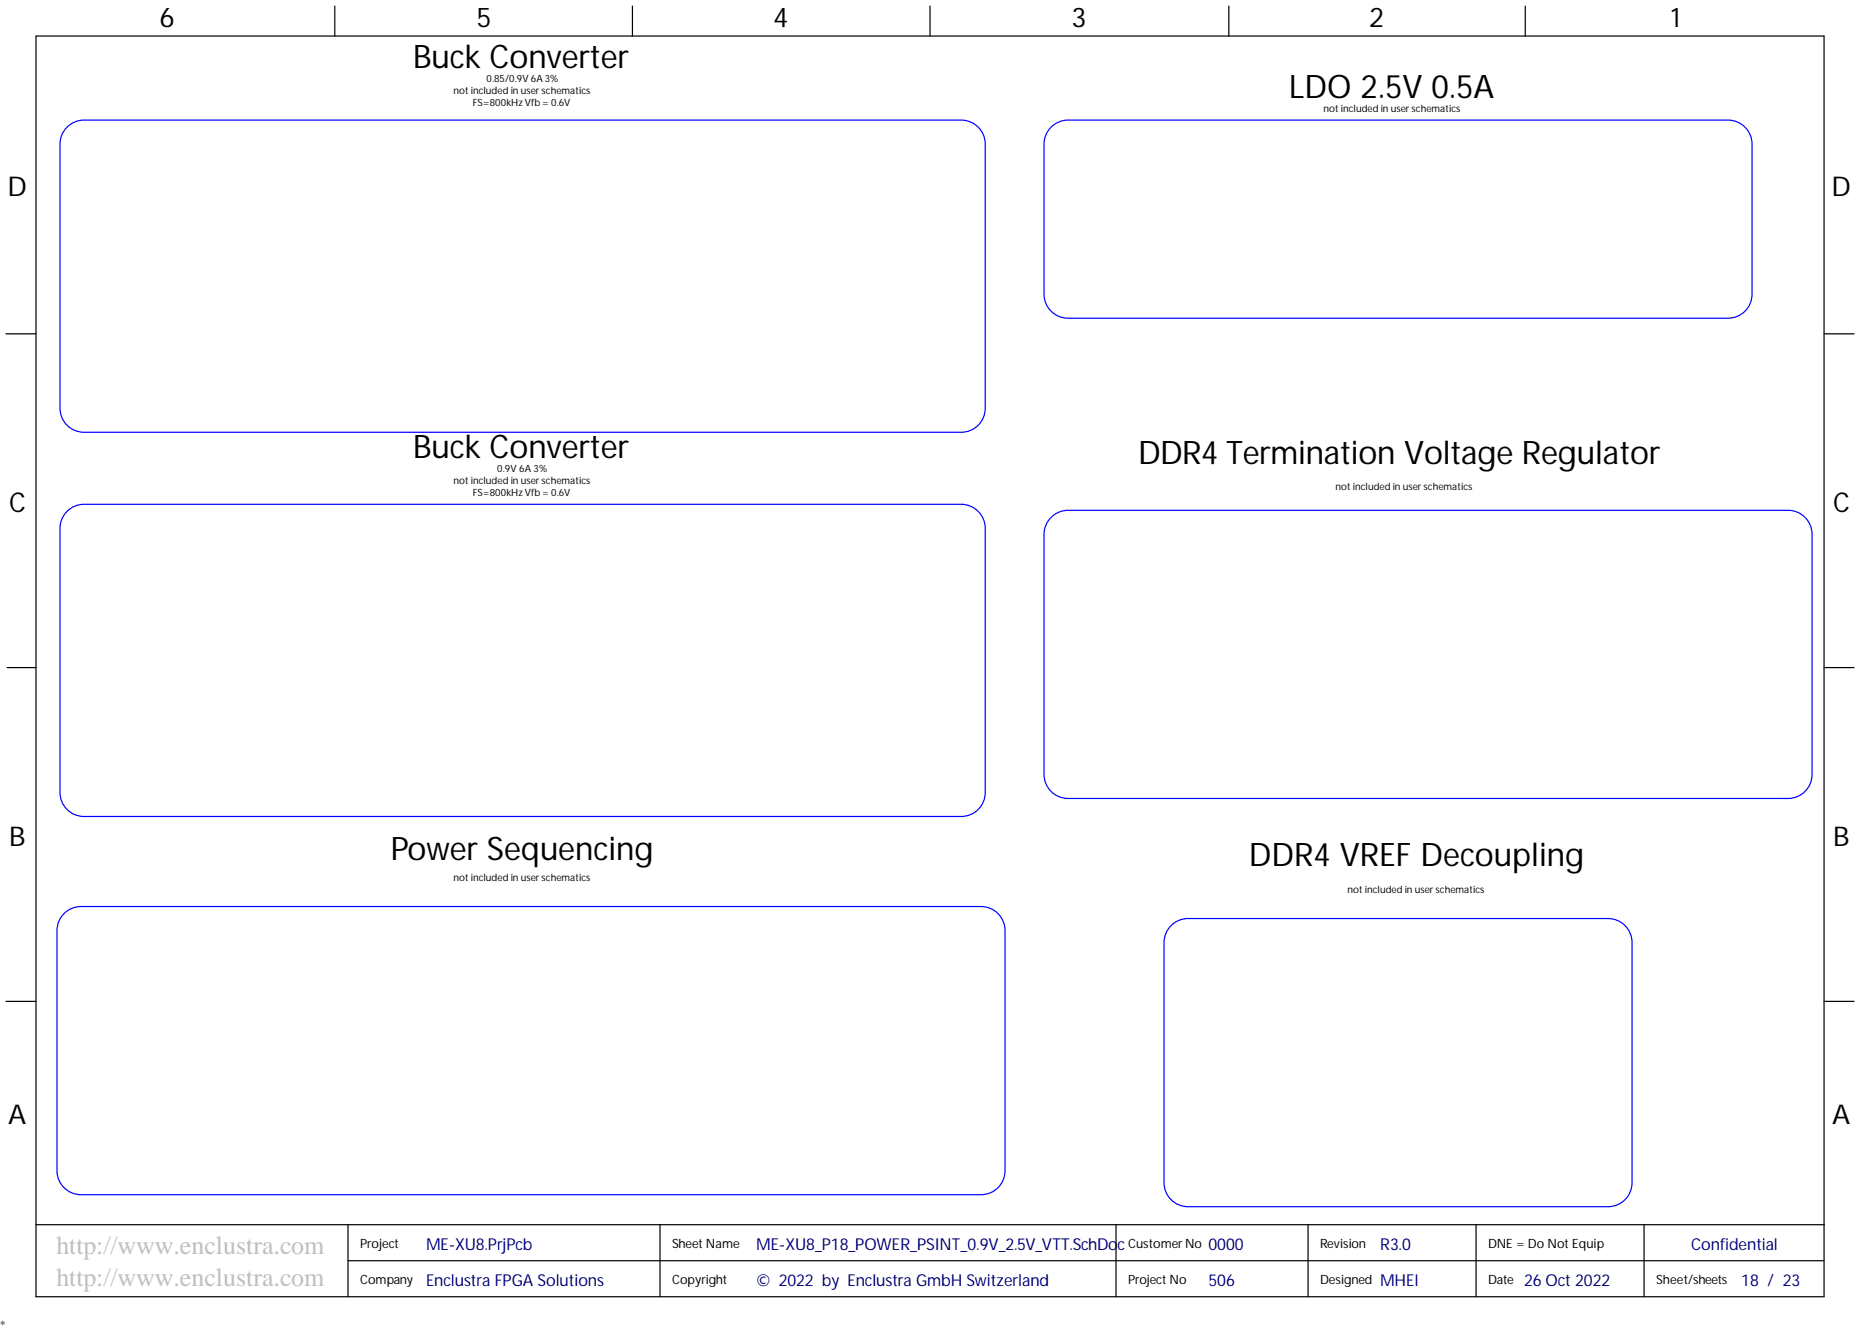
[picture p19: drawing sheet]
<svg xmlns="http://www.w3.org/2000/svg" width="393mm" height="282mm" viewBox="0 0 393 282" stroke-linecap="round" stroke-linejoin="round" font-family="sans-serif">
<defs><g id="words">
<g font-size="6.8">
<text x="87.3" y="14.3">Buck Converter</text>
<text x="272.5" y="20.6">LDO 2.5V 0.5A</text>
<text x="87.3" y="96.7">Buck Converter</text>
<text x="240.5" y="98">DDR4 Termination Voltage Regulator</text>
<text x="82.6" y="181.7">Power Sequencing</text>
<text x="264" y="183">DDR4 VREF Decoupling</text>
</g>
<g font-size="5.8">
<text x="33.7" y="5.7">6</text>
<text x="100.7" y="5.7">5</text>
<text x="163.4" y="5.7">4</text>
<text x="226.5" y="5.7">3</text>
<text x="289.4" y="5.7">2</text>
<text x="353.1" y="5.7">1</text>
<text x="1.6" y="41.4">D</text>
<text x="387.1" y="41.4">D</text>
<text x="1.9" y="108.2">C</text>
<text x="387.5" y="108.2">C</text>
<text x="1.9" y="178.7">B</text>
<text x="387.5" y="178.7">B</text>
<text x="1.7" y="237.5">A</text>
<text x="387.2" y="237.5">A</text>
</g>
<g font-size="5.5" fill="#c0c0c0">
<text x="11.9" y="264.9">http://www.enclustra.com</text>
<text x="11.9" y="271.8">http://www.enclustra.com</text>
</g>
<g font-size="3.5" fill="#000080">
<text x="90" y="264">ME-XU8.PrjPcb</text>
<text x="159.8" y="264">ME-XU8_P18_POWER_PSINT_0.9V_2.5V_VTT.SchDo</text>
<text x="236.2" y="264">c</text>
<text x="255.4" y="264">0000</text>
<text x="357.5" y="264">Confidential</text>
<text x="90" y="271.6">Enclustra FPGA Solutions</text>
<text x="159.8" y="271.6">© 2022 by Enclustra GmbH Switzerland</text>
<text x="255.4" y="271.6">506</text>
<text x="291.7" y="271.6">MHEI</text>
<text x="322.1" y="271.6">26 Oct 2022</text>
<text x="368" y="271.6">18 / 23</text>
</g>
<text font-size="3.5" fill="#00007c" x="291.7" y="264">R3.0</text>
<g font-size="2.7">
<text x="76.1" y="263.7">Project</text>
<text x="142" y="263.7">Sheet Name</text>
<text x="238.4" y="263.7">Customer No</text>
<text x="279" y="263.7">Revision</text>
<text x="314.5" y="263.7">DNE = Do Not Equip</text>
<text x="76.1" y="271.3">Company</text>
<text x="142" y="271.3">Copyright</text>
<text x="238.4" y="271.3">Project No</text>
<text x="279" y="271.3">Designed</text>
<text x="314.5" y="271.3">Date</text>
<text x="350" y="271.3">Sheet/sheets</text>
</g>
<text font-size="2.3" x="0" y="280.6">*</text>
<g font-size="2.1">
<text x="102.8" y="17.3">0.85/0.9V 6A 3%</text>
<text x="95.9" y="19.9">not included in user schematics</text>
<text x="99.9" y="22.4">FS=800kHz Vfb = 0.6V</text>
<text x="279.8" y="23.7">not included in user schematics</text>
<text x="105.1" y="99.8">0.9V 6A 3%</text>
<text x="95.9" y="102.3">not included in user schematics</text>
<text x="99.9" y="104.9">FS=800kHz Vfb = 0.6V</text>
<text x="282.3" y="103.6">not included in user schematics</text>
<text x="95.9" y="186">not included in user schematics</text>
<text x="284.8" y="188.6">not included in user schematics</text>
</g>
</g></defs>
<g fill="none" stroke="#000" stroke-width=".25">
<path d="M7.6 7.6h377.9v266.4h-377.9zM70.8 1.3v6.3M133.7 1.3v6.3M196.6 1.3v6.3M259.7 1.3v6.3M322.4 1.3v6.3M1.3 70.5h6.3M385.5 70.5h6.4M1.5 141.1h6.1M385.5 141.1h6.4M1.3 211.6h6.3M385.5 211.6h6.4"/>
<path d="M7.6 258.8h377.9M73.6 258.8v15.2M139.5 258.8v15.2M235.9 258.8v15.2M276.5 258.8v15.2M312 258.8v15.2M347.5 258.8v15.2M73.6 266.4h311.9"/>
</g>
<path d="M222.5 26.6a5 5 0 0 1 3.2-1.2h139.5a5.1 5.1 0 0 1 5.1 5v31.8a5.1 5.1 0 0 1-5.1 5h-139.5a5.1 5.1 0 0 1-5-5v-31.8a5.1 5.1 0 0 1 1.8-3.8zM222.5 109a5 5 0 0 1 3.2-1.2h152.2a5.1 5.1 0 0 1 5.1 5.1v50.7a5.1 5.1 0 0 1-5.1 5.1h-152.2a5.1 5.1 0 0 1-5-5.1v-50.7a5.1 5.1 0 0 1 1.8-3.9zM247.8 195.3a5.1 5.1 0 0 1 3.3-1.2h88.8a5.1 5.1 0 0 1 5.1 5.1v50.7a5.1 5.1 0 0 1-5.1 5.1h-88.8a5.1 5.1 0 0 1-5.1-5.1v-50.7a5.1 5.1 0 0 1 1.8-3.9z" fill="none" stroke="#00f" stroke-width=".25"/>
<path d="M0 278.6h1v3h-1z" fill-rule="evenodd" fill="#fff"/>
<path d="M0 278.6h1v3h-1z" fill="none" stroke="#fff" stroke-width=".21"/>
<path d="M14.5 26.6a5.1 5.1 0 0 1 3.3-1.2h185.4a5.1 5.1 0 0 1 5 5v55.9a5.1 5.1 0 0 1-5 5h-185.4a5.1 5.1 0 0 1-5.1-5v-55.9a5.1 5.1 0 0 1 1.8-3.8zM14.5 107.8a5.1 5.1 0 0 1 3.3-1.2h185.4a5.1 5.1 0 0 1 5 5v55.8a5.1 5.1 0 0 1-5 5.1h-185.4a5.1 5.1 0 0 1-5.1-5.1v-55.8a5.1 5.1 0 0 1 1.8-3.8zM13.9 192.7a5.1 5.1 0 0 1 3.2-1.2h190.3a5.1 5.1 0 0 1 5 5.1v50.8a5.1 5.1 0 0 1-5 5h-190.3a5.1 5.1 0 0 1-5.1-5v-50.8a5.1 5.1 0 0 1 1.9-3.9z" fill="none" stroke="#00f" stroke-width=".25"/>
<use href="#words"/>
</svg>
